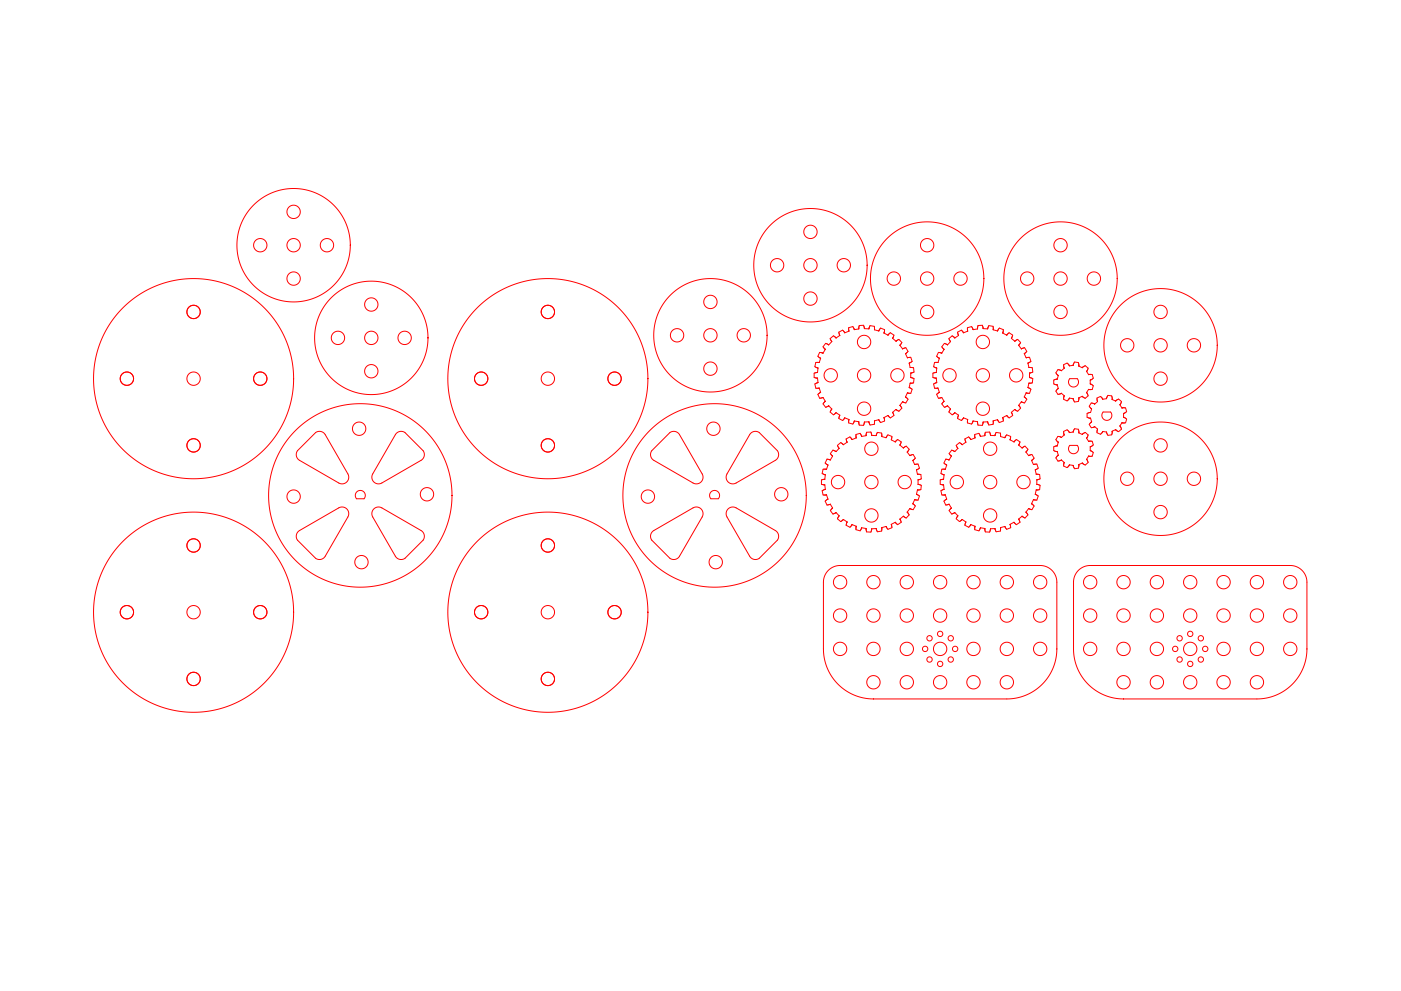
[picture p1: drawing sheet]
<svg xmlns="http://www.w3.org/2000/svg" width="420mm" height="297mm" viewBox="0 0 420 297" stroke-linecap="round" stroke-linejoin="round" font-family="sans-serif">
<g fill="none" stroke="#f00" stroke-width=".3">
<path d="M105.1 73.5h.1M260.1 79.5h.1M253.3 99.7h.1M253.3 99.7l-.6-.7-1.1 .6 .2 .9M254.6 99.3h.1M254.6 99.3l-1.3 .4M256.2 98.7v.1M256.2 98.7l-.4-.8-1.3 .3 .1 1.1M256.2 98.8h.1M257.5 98.5v.1M257.5 98.6h.1M257.5 98.6l-1.3 .2"/>
<path d="M259.2 98.4v.1M259.2 98.4l-.2-.9-1.3 .1-.2 .9M259.2 98.5h.1M259.2 98.5h1.4M260.6 98.5l.3-.9 1.3 .2v1M260.6 98.5h.1M262.2 98.8l1.3 .4M262.2 98.8h.1M263.5 99.2h.1M263.5 99.2l.6-.9 1.2 .5-.2 1M265.1 99.8l1.2 .7M265.1 99.8h.1"/>
<path d="M288.9 99.7h.1M288.9 99.7l-.6-.7-1.1 .6 .3 .9M290.2 99.3h.1M290.2 99.3l-1.2 .4M291.8 98.7v.1M291.8 98.7l-.4-.8-1.3 .3 .1 1.1M293.2 98.5v.1M293.2 98.6h.1M293.2 98.6l-1.4 .2M294.8 98.4v.1M294.8 98.4l-.2-.9-1.3 .1-.1 .9M294.8 98.5h.1"/>
<path d="M294.9 98.5h.1M294.9 98.5l1.3 .1M295.1 83.5h.1M296.2 98.6h.1M296.2 98.5v.1M296.2 98.5l.4-.9 1.2 .2 .1 1M296.2 98.5h.1M297.9 98.8l1.3 .4M297.9 98.8h.1M299.2 99.2h.1M299.2 99.2l.5-.9 1.2 .5-.2 1M300.7 99.8l1.2 .7"/>
<path d="M300.7 99.8h.1M335.1 83.5h.1M88.1 113.5h.1M128.4 101.3h.1M194.3 113.5h.1M230.1 100.5h.1M245.1 111.7l-.9 .2v1.2l.9 .2M245.2 111.7h.1M245.2 113.3h.1M245.2 113.3l.1 1.4M245.2 110.3h.1M245.2 114.7l-.8 .4 .2 1.3 1-.1"/>
<path d="M245.3 110.3h.1M245.3 114.7h-.1M245.3 114.7h.1M245.3 110.3l-.1 1.4M245.6 108.7h.1M245.6 108.7l-1-.1-.2 1.3 .8 .4M245.6 116.3h.1M245.7 108.7h.1M245.7 116.3h-.1M245.7 116.3h.1M245.7 116.3l.4 1.3M246.1 107.4h.1"/>
<path d="M246.1 117.6l-.8 .6 .5 1.2 1-.2M246.1 107.4l-.4 1.3M246.1 117.6h.1M246.8 105.8l-1-.2-.5 1.2 .8 .6M246.8 105.9h.1M246.8 119.1h.1M246.8 119.1l.7 1.2M247.5 104.7h.1M247.5 104.7l-.7 1.2M248.5 103.3h.1M248.5 103.3l-.9-.4-.8 1 .7 .8M248.5 103.3v.1"/>
<path d="M248.5 103.4h.1M249.4 102.4h.1M249.5 102.4l-1 1M250.7 101.3l-.8-.6-.9 .8 .4 .9M250.7 101.3h.1M251.8 100.5h.1M251.9 100.5l-1.2 .8M266.3 100.4v.1M266.3 100.4h.1M266.3 100.4l.7-.7 1.1 .8-.4 .8M267.7 101.4l1 .9M267.7 101.3v.1"/>
<path d="M268.7 102.3h.1M268.7 102.2l.9-.5 .9 1-.6 .7M269.9 103.5l.8 1.1M269.9 103.5h.1M270.7 104.6h.1M270.7 104.5v.1M270.8 104.5l.9-.3 .6 1.1-.7 .7M270.8 104.5h-.1M271.6 106l.5 1.2M271.6 119h.1M271.6 106h.1M271.6 119l.7 .7-.6 1.1-.9-.3"/>
<path d="M272.1 117.8l-.5 1.2M272.1 117.8h.1M272.2 107.2l.9-.1 .5 1.2-.9 .5M272.2 107.2h-.1M272.7 108.8l.2 1.3M272.7 116.2h.1M272.7 108.8h.1M272.7 116.2l.9 .5-.5 1.2-.9-.1M272.9 114.9l-.2 1.3M272.9 114.9h.1M273 110.1h-.1M273 110.1l1 .1 .1 1.3-1 .3"/>
<path d="M273.1 111.8v1.4M273.1 113.2h.1M273.1 111.8h.1M273.1 113.2l1 .3-.1 1.3-1 .1M280.7 111.7h.1M280.7 111.7l-.9 .2v1.2l.9 .2M280.8 113.3h-.1M280.8 113.3l.1 1.4M280.9 114.7l-.9 .4 .3 1.3 .9-.1M280.9 110.3h.1M280.9 110.3l-.1 1.4M280.9 114.7h.1"/>
<path d="M281.2 108.7h.1M281.2 108.7l-.9-.1-.3 1.3 .9 .4M281.3 108.7h.1M281.3 116.3h-.1M281.3 116.3h.1M281.3 116.3l.4 1.3M281.7 107.4h.1M281.7 117.6l-.8 .6 .5 1.2 1-.2M281.7 107.4l-.4 1.3M281.7 117.6h.1M282.4 105.8l-1-.2-.5 1.2 .8 .6M282.4 105.9h.1"/>
<path d="M282.4 119.1h.1M282.4 119.1l.7 1.2M283.1 104.7h.1M283.1 104.7l-.7 1.2M284.1 103.4h.1M284.1 103.4l-.9-.5-.8 1 .7 .8M285.1 102.4h.1M285.1 102.4l-.9 1M286.3 101.3l-.7-.6-1 .8 .5 .9M286.4 101.3h.1M287.5 100.5h.1M287.5 100.5l-1.1 .8"/>
<path d="M301.9 100.4v.1M301.9 100.4h.1M302 100.4l.6-.7 1.1 .8-.3 .8M302 100.4h-.1M303.3 101.4l1 .9M303.3 101.4h.1M304.3 102.3h.1M304.4 102.2l.8-.5 .9 1-.5 .7M305.5 103.5l.8 1M305.5 103.5h.1M306.4 104.5l.9-.3 .6 1.1-.7 .7M306.4 104.5h-.1"/>
<path d="M307.2 106l.5 1.2M307.2 119h.1M307.2 106h.1M307.2 119l.7 .7-.6 1.1-.9-.3M307.7 117.8l-.5 1.2M307.7 117.8h.1M307.7 107.2h.1M307.8 107.2l1-.1 .4 1.2-.9 .5M308.3 108.8l.3 1.3M308.3 116.2h.1M308.3 108.8h.1M308.3 116.2l.9 .5-.4 1.2-1-.1"/>
<path d="M308.6 114.9l-.3 1.3M308.6 114.9h.1M308.6 110.1h.1M308.6 110.1l1 .1 .1 1.3-.9 .3M308.7 111.8v1.4M308.7 113.2h.1M308.8 111.8h-.1M308.8 113.2l.9 .3-.1 1.3-1 .1M317 113.6h.1M317 113.6l-1 .3v1.2l1 .3M317 115.4h.1M317.1 113.6h.1"/>
<path d="M317.1 115.4h-.1M317.1 115.4h.1M317.1 115.4l.3 1M317.3 116.5l-.6 .8 .6 .9 1-.3M317.4 112.5v.1M317.4 112.6l-.3 1M317.4 116.4v.1M318.2 111v.1M318.2 111l-.9-.2-.6 .9 .6 .8M318.2 111.1h.1M318.3 111.1h.1M318.3 117.9h.1"/>
<path d="M318.3 117.9l.9 .7M319.2 110.4h.1M319.2 118.6l-.2 1.1 1 .5 .7-.9M319.2 110.4l-.9 .7M319.2 118.6h.1M320.6 109.5l.1 .1M320.6 109.5l-.6-.7-1 .5 .1 1M320.7 109.6v.1M320.7 109.7h.1M320.7 119.3h.1M320.7 119.3l1.1 .2M320.8 113.5h2.3l.3 1-.3 1-1.1 .5-1.1-.4-.5-1.1z"/>
<path d="M321.8 119.5h.1M321.8 109.5l-1.1 .2M321.8 109.5l.5-1 1.1 .2 .1 1M321.8 109.5h.1M323.5 109.7l1.1 .5M323.5 119.3h.1M323.5 109.7h.1M323.5 119.3l-.1 1-1.1 .2-.5-1M324.6 118.8l-1.1 .5M324.6 118.8h.1M324.6 110.2h.1M324.6 110.2l.9-.6 .8 .8-.4 .9"/>
<path d="M325.9 111.3l.6 1M325.9 117.7h.1M325.9 111.3h.1M325.9 117.7l.4 .9-.8 .8-.9-.6M326.5 116.7l-.6 1M326.5 116.7h.1M326.5 112.3h1.1l.3 1.1-.9 .5M326.5 112.3h.1M327 113.9v1.2M327 115.1h.1M327 113.9h.1M327 115.1l.9 .5-.3 1.1h-1.1"/>
<path d="M330.7 119.6l-.7-.8-1 .5 .1 1M330.7 119.7h.1M331.8 119.5l-1.1 .2M331.8 119.5h.1M331.9 119.4l.4-.9 1.1 .2 .1 1M331.9 119.4l-.1 .1M333.5 119.7l1.1 .5M333.5 119.7h.1M365.1 103.5h.1M94.6 129.7l.8-.4h.8l.8 .4 .5 .6 6.9 12 .1 1.4-.9 1.1-1 .2-.9-.2-11.9-6.8-.7-.7-.3-1.1 .4-1.1zM118.9 129.9l1.2-.6 1.4 .4 5.4 5.4 .3 .9-.1 1-.8 1-11.8 6.8-.9 .2-.8-.1-.7-.4-.4-.7-.2-.8 .2-.7zM195.5 135.1l5.4-5.4 1.1-.4 1.1 .3 .7 .7 6.8 11.8 .2 1-.2 .9-1.1 .9h-1.4l-12-6.9-.6-.6-.4-.7v-.9z"/>
<path d="M225.1 129.9l1.3-.6 1.3 .4 5.4 5.4 .4 .9-.1 1-.9 1-11.8 6.8-.8 .2-.9-.1-.6-.4-.5-.7-.1-.8 .1-.7zM247.5 120.3l-.7 .8 .8 1 .9-.4M247.5 120.3h.1M248.2 139.4h.1M248.3 139.4h.1M248.3 139.4l-.4 1.3M248.5 121.7h.1M248.5 121.6v.1M248.5 121.6h.1M248.5 121.6l1 1M249 137.8l-1-.2-.5 1.2 .7 .6M249 137.9h.1"/>
<path d="M249.4 122.6l-.4 .9 .9 .8 .8-.6M249.5 122.6h-.1M249.7 136.7h.1M249.7 136.7l-.7 1.2M250.7 135.3v.1M250.7 135.3l-.9-.4-.8 1 .6 .8M250.7 123.7h.1M250.7 123.7l1.2 .8M251.6 134.4h.1M251.6 134.4l-.9 1M251.8 124.5l-.2 .9 1.1 .6 .6-.7M251.9 124.5h-.1"/>
<path d="M252.9 133.3h.1M252.9 133.3l-.8-.6-1 .8 .5 .8M253.3 125.3l1.3 .4M253.3 125.3h.1M254 132.5h.1M254 132.5l-1.1 .8M254.6 125.7l-.1 1.1 1.3 .3 .4-.8M254.6 125.7h.1M255.5 131.7l-.6-.7-1.2 .6 .3 .9M255.5 131.7v.1M256.2 126.2v.1M256.2 126.2h.1"/>
<path d="M256.2 126.2l1.3 .2M256.8 131.2h.1M256.8 131.2v.1M256.8 131.3h.1M256.8 131.3l-1.3 .5M257.5 126.5l.2 .9 1.3 .1 .2-.9M257.5 126.4v.1M257.5 126.4h.1M258.4 130.8h.1M258.4 130.8l-.4-.9-1.3 .3 .1 1M259.2 126.5v.1M259.2 126.5h.1"/>
<path d="M259.7 130.5v.1M259.7 130.6h.1M259.7 130.6l-1.3 .2M260.6 126.5h-1.4M260.6 126.5h.1M261.4 130.5h.1M261.4 130.5l-.2-1-1.3 .1-.2 .9M261.4 130.5l1.4 .1M262.2 126.2h.1M262.2 126.2v1l-1.3 .2-.3-.9M262.8 130.5l.3-.9 1.3 .2v1M262.8 130.5v.1"/>
<path d="M263.5 125.8l-1.3 .4M263.5 125.8h.1M264.4 130.8l1.3 .4M264.4 130.8h.1M265.1 125.2h.1M265.1 125.2l.2 1-1.2 .5-.6-.9M265.7 131.2l.6-.9 1.2 .5-.2 1M265.7 131.2h.1M266.3 124.5l-1.2 .7M266.3 124.5h.1M266.3 124.5v.1M266.3 124.6h.1"/>
<path d="M267.3 131.8l1.2 .7M267.3 131.8h.1M267.7 123.6v.1M267.7 123.7l.4 .8-1.1 .8-.7-.7M268.5 132.4l.7-.7 1.1 .8-.4 .9M268.5 132.4v.1M268.7 122.7l-1 .9M268.7 122.7h.1M269.9 133.4l1 .9M269.9 121.5h.1M269.9 133.4h.1M269.9 121.6l.6 .7-.9 1-.9-.5"/>
<path d="M270.7 120.4l-.8 1.1M270.7 120.4h.1M270.7 120.4v.1M270.7 120.5h.1M270.9 134.3l.9-.6 .9 1-.5 .7M270.9 134.3h.1M272.1 135.5l.8 1.1M272.1 135.5h.1M272.1 135.4v.1M272.2 135.4h-.1M272.9 136.5l.9-.3 .7 1.1-.7 .7M272.9 136.5v.1"/>
<path d="M273.7 138l.6 1.2M273.8 138h-.1M274.3 139.2h.1M274.4 139.2l.9-.1 .4 1.2-.8 .5M283.1 120.3l-.7 .8 .8 1 .9-.5M283.1 120.3h.1M283.8 139.4h.1M283.9 139.4h.1M283.9 139.4l-.4 1.3M284.2 121.6h-.1M284.2 121.6l.9 1M284.6 137.8l-1-.2-.5 1.2 .7 .6"/>
<path d="M284.6 137.9h.1M285.1 122.6l-.5 .9 1 .8 .7-.6M285.1 122.6h.1M285.3 136.7h.1M285.3 136.7l-.7 1.2M286.3 135.3v.1M286.3 135.3l-.9-.4-.8 1 .6 .8M286.4 123.7h.1M286.4 123.7l1.1 .8M287.2 134.4h.1M287.3 134.4l-1 1M287.5 124.5l-.3 .9 1.1 .6 .6-.7"/>
<path d="M287.5 124.5h.1M288.5 133.3h.1M288.5 133.3l-.8-.6-.9 .8 .4 .8M289 125.3l1.2 .4M289 125.3h-.1M289.6 132.5h.1M289.7 132.5h.1M289.7 132.5l-1.1 .8M290.2 125.7l-.1 1.1 1.3 .3 .4-.8M290.2 125.7h.1M291.1 131.7l-.6-.7-1.1 .6 .2 .9M291.2 131.7v.1"/>
<path d="M291.8 126.2l1.4 .2M291.8 126.2v.1M292.4 131.2h.1M292.4 131.2v.1M292.4 131.3h.1M292.4 131.3l-1.2 .5M293.2 126.5l.1 .9 1.3 .1 .2-.9M293.2 126.4v.1M293.2 126.4h.1M294 130.8h.1M294 130.8l-.4-.9-1.3 .3 .1 1M294.8 126.5v.1"/>
<path d="M294.9 126.5h-.1M294.9 126.5h.1M295.4 130.5v.1M295.4 130.6h.1M295.4 130.6l-1.4 .2M296.2 126.4l-1.3 .1M296.2 126.4h.1M296.2 126.4v.1M296.2 126.5h.1M297 130.5h.1M297 130.5l-.2-1-1.3 .1-.1 .9M297 130.5l1.4 .1"/>
<path d="M297.9 126.2h.1M297.9 126.2l-.1 1-1.2 .2-.4-.9M298.4 130.5l.3-.9 1.3 .2 .1 1M298.4 130.5v.1M299.2 125.8l-1.3 .4M299.2 125.8h.1M300.1 130.8l1.2 .4M300.1 130.8h.1M300.7 125.2h.1M300.7 125.2l.2 1-1.2 .5-.5-.9M301.3 131.2l.6-.9 1.2 .5-.2 1M301.3 131.2h.1"/>
<path d="M301.9 124.5l-1.2 .7M301.9 124.5h.1M301.9 124.5v.1M301.9 124.6h.1M302.9 131.8l1.2 .7M302.9 131.8h.1M303.3 123.6h.1M303.4 123.7l.3 .8-1.1 .8-.6-.7M304.1 132.4l.7-.7 1.1 .8-.4 .9M304.1 132.4v.1M304.3 122.7l-1 .9M304.3 122.7h.1"/>
<path d="M305.5 133.4l1 .9M305.5 121.5h.1M305.5 133.4h.1M305.6 121.6l.5 .7-.9 1-.8-.5M306.3 120.5l-.8 1M306.3 120.5h.1M306.5 134.3l.9-.6 .9 1-.5 .7M306.5 134.3h.1M307.7 135.5l.8 1.1M307.7 135.5h.1M307.7 135.4v.1M307.8 135.4h-.1"/>
<path d="M308.5 136.5l1-.3 .6 1.1-.7 .7M308.5 136.5v.1M309.4 138l.5 1.2M309.4 138h.1M309.9 139.2h.1M310 139.2l1-.1 .4 1.2-.9 .5M317 133.6l-1 .3v1.2l1 .3M317 133.6h.1M317 135.4h.1M317.1 133.6h.1M317.1 135.4h-.1M317.1 135.4h.1"/>
<path d="M317.1 135.4l.3 1M317.3 136.5l-.6 .8 .6 .9 .9-.2M317.4 132.5v.1M317.4 132.6l-.3 1M317.4 136.4v.1M318.2 131v.1M318.2 131l-.9-.2-.6 .9 .6 .8M318.2 131.1h.1M318.2 137.9v.1M318.3 137.9h-.1M318.3 131.1h.1M318.3 137.9h.1"/>
<path d="M318.3 137.9l.9 .7M319.1 138.7l-.1 1 1 .5 .7-.9 1.1 .2M319.2 130.4h.1M319.2 130.4l-.9 .7M319.2 138.6h.1M320.7 129.7h.1M320.7 129.7l-.7-.9-1 .5 .2 1.1M320.8 133.5h2.3l.3 1-.3 1-1.1 .5-1.1-.4-.5-1.1zM321.8 129.5l-1.1 .2M321.8 139.5h.1M321.8 129.5h.1M321.8 129.5l.5-1 1.1 .2 .1 1"/>
<path d="M323.5 139.3h.1M323.5 139.3l-.1 1-1.1 .2-.5-1M323.5 129.7l1.1 .5M323.5 129.7h.1M324.6 138.8l-1.1 .5M324.6 138.8h.1M324.6 130.2l.9-.6 .8 .8-.4 .9M324.6 130.2h.1M325.9 131.3l.6 1M325.9 137.7h.1M325.9 131.3h.1M325.9 137.7l.4 .9-.8 .8-.9-.6"/>
<path d="M326.5 132.3h1.1l.3 1.1-.9 .5M326.5 132.3h.1M327 133.9v1.2M327 135.1h.1M327 133.9h.1M327 135.1l.9 .5-.3 1.1h-1.1l-.6 1M327 123.6l-1 .3v1.2l1 .3M327.1 123.6h.1M327.1 125.4h.1M327.1 125.4l.3 1.1M327.3 126.5l-.6 .8 .6 .9 .9-.3M327.4 126.5h-.1"/>
<path d="M328.2 121.1h.1M328.2 121.1l-.9-.3-.6 .9 .7 .9-.3 1M328.3 121.1h.1M328.3 127.9h-.1M328.3 127.9h.1M328.3 127.9l.9 .7M329.1 120.3l.1 .1M329.1 128.7l-.1 1 1 .5 .7-.8M329.2 120.4l-.9 .7M329.2 128.6h.1M330.7 129.4h.1M330.7 129.3v.1"/>
<path d="M330.7 129.3h.1M330.7 129.3l1.1 .2M330.8 123.5h2.3l.3 1-.3 1-1.1 .5-1.1-.4-.5-1.1zM331.8 129.5h.1M333.5 129.3h.1M333.5 129.3l.1 .1M333.6 129.4l-.2 .9-1.1 .2-.5-1M334.6 128.8l-1.1 .5M334.6 128.8h.1M334.6 120.2l.9-.6 .8 .8-.3 .8M334.6 120.2h.1M335.9 121.3l.6 1"/>
<path d="M335.9 127.7h.1M335.9 121.3h.1M335.9 127.7l.4 .9-.8 .8-.9-.6M336 121.2l-.1 .1M336.5 126.7l-.6 1M336.5 126.7h.1M336.5 122.3h.1M336.5 122.3h1.1l.3 1.1-.9 .5M337 123.9v1.2M337 125.1h.1M337 123.9h.1M337 125.1l.9 .5-.3 1.1h-1.1"/>
<path d="M89.4 159.3l12.4-7.2 .8-.1 .8 .1 .6 .4 .4 .7 .2 .9-.3 .8-6.8 11.9-1 .8-1 .1-.9-.4-5.4-5.4-.3-1.3zM107 147.4l1-.4 1.1 .4 .5 1.1-.4 1h-2.3l-.3-1zM112.1 152.6l1.1-.6 1.1 .1 12 7 .6 .5 .3 .7v.7l-.2 .8-5.5 5.5-1.1 .4-1.2-.3-.6-.7-6.9-11.9-.2-1.2zM135.6 148.5h.1M195.7 159.3l12.4-7.2 .8-.1 .7 .1 .6 .4 .5 .7 .1 .9-.2 .8-6.8 11.9-1 .8-1 .1-.9-.4-5.4-5.4-.4-1.3zM213.3 147.4l1-.4 1 .4 .5 1.1-.4 1h-2.2l-.4-1zM218.3 152.6l1.1-.6 1.2 .1 12 7 .6 .5 .3 .7v.8l-.3 .7-5.5 5.5-1.1 .4-1.1-.3-.7-.7-6.8-11.9-.2-1.2zM241.8 148.5h.1M247.3 143.7l-.9 .2v1.2l.9 .2M247.4 143.7h.1M247.4 145.3h.1M247.4 145.3l.1 1.4"/>
<path d="M247.5 146.7l-.9 .4 .2 1.3 1.1-.1M247.5 142.3h.1M247.5 142.3l-.1 1.4M247.5 146.7h.1M247.8 140.7l-1-.1-.2 1.3 .9 .4M247.9 140.7h.1M247.9 148.3h.1M247.9 148.3l.4 1.3M248.2 149.6l-.7 .6 .5 1.2 1-.2M248.3 149.6h-.1M248.3 149.6h.1M249 151.1h.1"/>
<path d="M249 151.1l.7 1.2M249.7 152.3l-.7 .8 .8 1 .9-.4M249.7 152.3h.1M250.7 153.6h.1M250.7 153.6l.9 1M251.6 154.6l-.5 .9 1 .8 .8-.6M251.6 154.6h.1M252.9 155.7h.1M252.9 155.7l1.1 .8M254 156.5l-.3 .9 1.2 .6 .6-.7M254 156.5h.1M255.5 157.3h.1"/>
<path d="M255.5 157.2v.1M255.5 157.2l1.3 .5M256.8 157.8l-.1 1 1.3 .3 .4-.9M256.8 157.7h.1M258.4 158.2h.1M258.4 158.2l1.3 .2M259.7 158.4l.2 1 1.3 .1 .2-.9M259.7 158.4h.1M261.4 158.5v.1M261.4 158.5h.1M262.8 158.4l-1.4 .1M262.8 158.4h.1"/>
<path d="M262.8 158.4v.1M262.8 158.5h.1M264.4 158.2h.1M264.4 158.2v1l-1.3 .2-.3-.9M265.7 157.8l-1.3 .4M265.7 157.8h.1M267.3 157.2h.1M267.3 157.2l.2 1-1.2 .5-.6-.9M268.5 156.5l-1.2 .7M268.5 156.5h.1M269.9 155.6h.1M269.9 155.6v.1"/>
<path d="M269.9 155.7l.4 .8-1.1 .8-.7-.7M270.9 154.7l-1 .9M270.9 154.7h.1M272.1 153.5h.1M272.1 153.5l.6 .8-.9 1-.9-.6M272.9 152.4l-.8 1.1M272.9 152.4h.1M273.7 151h.1M273.8 151h.1M273.8 151l.7 .7-.7 1.1-.9-.3M274.3 149.8l-.6 1.2M274.3 149.8h.1"/>
<path d="M274.9 140.8l.2 1.3M274.9 148.2h.1M274.9 140.8h.1M274.9 148.2l.8 .5-.4 1.2-.9-.1M275.1 146.9l-.2 1.3M275.1 146.9h.1M275.2 142.1h-.1M275.2 142.1l1 .1 .1 1.3-.9 .3M275.3 143.8v1.4M275.3 145.2h.1M275.3 143.8h.1M275.4 143.8h-.1"/>
<path d="M275.4 145.2h.1M275.4 143.8h.1M275.4 145.2l.9 .3-.1 1.3-1 .1M282.9 143.7h.1M282.9 143.7l-.9 .2v1.2l.9 .2M283 145.3h-.1M283 145.3l.1 1.4M283.1 146.7l-.9 .4 .3 1.3 1-.1M283.1 142.3h.1M283.1 142.3l-.1 1.4M283.1 146.7h.1M283.4 140.7l-.9-.1-.3 1.3 .9 .4"/>
<path d="M283.5 140.7h.1M283.5 148.3h.1M283.5 148.3l.4 1.3M283.8 149.6l-.7 .6 .5 1.2 1-.2M283.9 149.6h-.1M283.9 149.6h.1M284.6 151.1h.1M284.6 151.1l.7 1.2M285.3 152.3l-.7 .8 .8 1 .9-.4M285.3 152.3h.1M286.3 153.6h.1M286.3 153.6l1 1"/>
<path d="M287.2 154.6l-.4 .9 .9 .8 .8-.6M287.3 154.6h.1M288.6 155.7h-.1M288.6 155.7l1.1 .8M289.6 156.5l-.2 .9 1.1 .6 .6-.7M289.7 156.5h.1M291.1 157.3h.1M291.2 157.3h-.1M291.2 157.2v.1M291.2 157.2l1.2 .5M292.4 157.8l-.1 1 1.3 .3 .4-.9M292.4 157.7h.1"/>
<path d="M294 158.2h.1M294 158.2l1.4 .2M295.4 158.4l.1 1 1.3 .1 .2-.9M295.4 158.4h.1M297 158.5v.1M297 158.5h.1M298.4 158.4l-1.4 .1M298.4 158.4h.1M298.4 158.4v.1M298.4 158.5h.1M300.1 158.2h.1M300.1 158.2l-.1 1-1.3 .2-.3-.9"/>
<path d="M301.3 157.8l-1.2 .4M301.3 157.8h.1M302.9 157.2h.1M302.9 157.2l.2 1-1.2 .5-.5-.9M304.1 156.5l-1.2 .7M304.1 156.5h.1M305.5 155.6h.1M305.5 155.6v.1M305.5 155.7l.4 .8-1.1 .8-.7-.7M306.5 154.7l-1 .9M306.5 154.7h.1M307.7 153.5h.1"/>
<path d="M307.7 153.5l.6 .8-.9 1-.9-.6M308.5 152.4l-.8 1.1M308.5 152.4h.1M309.4 151h.1M309.4 151l.7 .7-.6 1.1-1-.3M309.9 149.8l-.5 1.2M309.9 149.8h.1M310.5 140.8l.3 1.3M310.5 148.2h.1M310.5 140.8h.1M310.5 148.2l.9 .5-.4 1.2-1-.1M310.8 146.9l-.3 1.3"/>
<path d="M310.8 146.9h.1M310.8 142.1h.1M310.8 142.1l1 .1 .1 1.3-.9 .3M310.9 143.8v1.4M310.9 145.2h.1M310.9 143.8h.1M311 143.8h-.1M311 145.2h.1M311 143.8h.1M311 145.2l.9 .3-.1 1.3-1 .1M365.1 143.5h.1M248.4 171l1.6-1.1 1.9-.4h60.1l1.9 .4 1.2 .7 .9 1 .7 1.3 .2 1.3v21l-.4 2.7-.8 2.6-2 3.3-2.8 2.7-3.3 1.9-3.8 1-42.2 .1-2.9-.4-2.8-.9-3-1.8-2.6-2.5-1.9-3-1.2-3.4-.3-2.8 .1-20.4 .4-1.8z"/>
<path d="M323.4 171l1.6-1.1 1.9-.4h60.1l1.9 .4 1.2 .7 .9 1 .7 1.3 .2 1.3v21l-.4 2.7-.8 2.6-2 3.3-2.8 2.7-3.3 1.9-3.8 1-42.2 .1-2.9-.4-2.8-.9-3.1-1.8-2.5-2.5-1.9-3-1.2-3.4-.3-2.8 .1-20.4 .4-1.8zM88.1 183.5h.1M194.3 183.5h.1"/>
<circle cx="78.1" cy="73.5" r="2"/>
<circle cx="88.1" cy="73.5" r="17"/>
<circle cx="88.1" cy="63.5" r="2"/>
<circle cx="88.1" cy="73.5" r="2"/>
<circle cx="98.1" cy="73.5" r="2"/>
<circle cx="233.1" cy="79.5" r="2"/>
<circle cx="243.1" cy="79.5" r="17"/>
<circle cx="243.1" cy="79.5" r="2"/>
<circle cx="243.1" cy="69.5" r="2"/>
<circle cx="253.1" cy="79.5" r="2"/>
<circle cx="278.1" cy="73.5" r="2"/>
<circle cx="318.1" cy="73.5" r="2"/>
<circle cx="58.1" cy="93.5" r="2"/>
<circle cx="88.1" cy="83.5" r="2"/>
<circle cx="111.4" cy="91.3" r="2"/>
<circle cx="164.3" cy="93.5" r="2"/>
<circle cx="213.1" cy="90.5" r="2"/>
<circle cx="243.1" cy="89.5" r="2"/>
<circle cx="268.1" cy="83.5" r="2"/>
<circle cx="278.1" cy="83.5" r="17"/>
<circle cx="278.1" cy="93.5" r="2"/>
<circle cx="278.1" cy="83.5" r="2"/>
<circle cx="288.1" cy="83.5" r="2"/>
<circle cx="308.1" cy="83.5" r="2"/>
<circle cx="318.1" cy="93.5" r="2"/>
<circle cx="318.1" cy="83.5" r="2"/>
<circle cx="318.1" cy="83.5" r="17"/>
<circle cx="328.1" cy="83.5" r="2"/>
<circle cx="348.1" cy="93.5" r="2"/>
<circle cx="38.1" cy="113.5" r="2"/>
<circle cx="58.1" cy="113.5" r="2"/>
<circle cx="58.1" cy="113.5" r="30"/>
<circle cx="78.1" cy="113.5" r="2"/>
<circle cx="101.4" cy="101.3" r="2"/>
<circle cx="111.4" cy="111.3" r="2"/>
<circle cx="111.4" cy="101.3" r="2"/>
<circle cx="111.4" cy="101.3" r="17"/>
<circle cx="121.4" cy="101.3" r="2"/>
<circle cx="144.3" cy="113.5" r="2"/>
<circle cx="164.3" cy="113.5" r="30"/>
<circle cx="164.3" cy="113.5" r="2"/>
<circle cx="184.3" cy="113.5" r="2"/>
<circle cx="203.1" cy="100.5" r="2"/>
<circle cx="213.1" cy="100.5" r="17"/>
<circle cx="213.1" cy="100.5" r="2"/>
<circle cx="213.1" cy="110.5" r="2"/>
<circle cx="223.1" cy="100.5" r="2"/>
<circle cx="249.1" cy="112.5" r="2"/>
<circle cx="259.1" cy="112.5" r="2"/>
<circle cx="259.1" cy="102.5" r="2"/>
<circle cx="269.1" cy="112.5" r="2"/>
<circle cx="284.8" cy="112.5" r="2"/>
<circle cx="294.8" cy="102.5" r="2"/>
<circle cx="294.8" cy="112.5" r="2"/>
<circle cx="304.8" cy="112.5" r="2"/>
<circle cx="338.1" cy="103.5" r="2"/>
<circle cx="348.1" cy="103.5" r="2"/>
<circle cx="348.1" cy="113.5" r="2"/>
<circle cx="348.1" cy="103.5" r="17"/>
<circle cx="358.1" cy="103.5" r="2"/>
<circle cx="58.1" cy="133.5" r="2"/>
<circle cx="107.7" cy="128.5" r="2"/>
<circle cx="164.3" cy="133.5" r="2"/>
<circle cx="214" cy="128.5" r="2"/>
<circle cx="259.1" cy="122.5" r="2"/>
<circle cx="261.3" cy="134.5" r="2"/>
<circle cx="294.8" cy="122.5" r="2"/>
<circle cx="296.9" cy="134.5" r="2"/>
<circle cx="348.1" cy="133.5" r="2"/>
<circle cx="88.1" cy="148.8" r="2"/>
<circle cx="108.1" cy="148.5" r="27.5"/>
<circle cx="128.1" cy="148.2" r="2"/>
<circle cx="194.3" cy="148.8" r="2"/>
<circle cx="214.3" cy="148.5" r="27.5"/>
<circle cx="234.3" cy="148.2" r="2"/>
<circle cx="251.3" cy="144.5" r="2"/>
<circle cx="261.3" cy="154.5" r="2"/>
<circle cx="261.3" cy="144.5" r="2"/>
<circle cx="271.3" cy="144.5" r="2"/>
<circle cx="286.9" cy="144.5" r="2"/>
<circle cx="296.9" cy="154.5" r="2"/>
<circle cx="296.9" cy="144.5" r="2"/>
<circle cx="306.9" cy="144.5" r="2"/>
<circle cx="338.1" cy="143.5" r="2"/>
<circle cx="348.1" cy="153.5" r="2"/>
<circle cx="348.1" cy="143.5" r="2"/>
<circle cx="348.1" cy="143.5" r="17"/>
<circle cx="358.1" cy="143.5" r="2"/>
<circle cx="58.1" cy="163.5" r="2"/>
<circle cx="108.4" cy="168.5" r="2"/>
<circle cx="164.3" cy="163.5" r="2"/>
<circle cx="214.7" cy="168.5" r="2"/>
<circle cx="251.9" cy="174.5" r="2"/>
<circle cx="261.9" cy="174.5" r="2"/>
<circle cx="271.9" cy="174.5" r="2"/>
<circle cx="281.9" cy="174.5" r="2"/>
<circle cx="291.9" cy="174.5" r="2"/>
<circle cx="301.9" cy="174.5" r="2"/>
<circle cx="311.9" cy="174.5" r="2"/>
<circle cx="326.9" cy="174.5" r="2"/>
<circle cx="336.9" cy="174.5" r="2"/>
<circle cx="346.9" cy="174.5" r="2"/>
<circle cx="356.9" cy="174.5" r="2"/>
<circle cx="366.9" cy="174.5" r="2"/>
<circle cx="376.9" cy="174.5" r="2"/>
<circle cx="386.9" cy="174.5" r="2"/>
<circle cx="38.1" cy="183.5" r="2"/>
<circle cx="58.1" cy="183.5" r="2"/>
<circle cx="58.1" cy="183.5" r="30"/>
<circle cx="78.1" cy="183.5" r="2"/>
<circle cx="144.3" cy="183.5" r="2"/>
<circle cx="164.3" cy="183.5" r="30"/>
<circle cx="164.3" cy="183.5" r="2"/>
<circle cx="184.3" cy="183.5" r="2"/>
<circle cx="251.9" cy="184.5" r="2"/>
<circle cx="251.9" cy="194.5" r="2"/>
<circle cx="261.9" cy="194.5" r="2"/>
<circle cx="261.9" cy="184.5" r="2"/>
<circle cx="271.9" cy="194.5" r="2"/>
<circle cx="271.9" cy="184.5" r="2"/>
<circle cx="277.4" cy="194.5" r=".8"/>
<circle cx="278.8" cy="191.3" r=".8"/>
<circle cx="278.8" cy="197.7" r=".8"/>
<circle cx="281.9" cy="190" r=".8"/>
<circle cx="281.9" cy="199" r=".8"/>
<circle cx="281.9" cy="184.5" r="2"/>
<circle cx="281.9" cy="194.5" r="2"/>
<circle cx="285.1" cy="191.3" r=".8"/>
<circle cx="285.1" cy="197.7" r=".8"/>
<circle cx="286.4" cy="194.5" r=".8"/>
<circle cx="291.9" cy="184.5" r="2"/>
<circle cx="291.9" cy="194.5" r="2"/>
<circle cx="301.9" cy="184.5" r="2"/>
<circle cx="301.9" cy="194.5" r="2"/>
<circle cx="311.9" cy="184.5" r="2"/>
<circle cx="311.9" cy="194.5" r="2"/>
<circle cx="326.9" cy="184.5" r="2"/>
<circle cx="326.9" cy="194.5" r="2"/>
<circle cx="336.9" cy="184.5" r="2"/>
<circle cx="336.9" cy="194.5" r="2"/>
<circle cx="346.9" cy="194.5" r="2"/>
<circle cx="346.9" cy="184.5" r="2"/>
<circle cx="352.4" cy="194.5" r=".8"/>
<circle cx="353.8" cy="191.3" r=".8"/>
<circle cx="353.8" cy="197.7" r=".8"/>
<circle cx="356.9" cy="190" r=".8"/>
<circle cx="356.9" cy="199" r=".8"/>
<circle cx="356.9" cy="194.5" r="2"/>
<circle cx="356.9" cy="184.5" r="2"/>
<circle cx="360.1" cy="191.3" r=".8"/>
<circle cx="360.1" cy="197.7" r=".8"/>
<circle cx="361.4" cy="194.5" r=".8"/>
<circle cx="366.9" cy="194.5" r="2"/>
<circle cx="366.9" cy="184.5" r="2"/>
<circle cx="376.9" cy="184.5" r="2"/>
<circle cx="376.9" cy="194.5" r="2"/>
<circle cx="386.9" cy="184.5" r="2"/>
<circle cx="386.9" cy="194.5" r="2"/>
<circle cx="58.1" cy="203.5" r="2"/>
<circle cx="164.3" cy="203.5" r="2"/>
<circle cx="261.9" cy="204.5" r="2"/>
<circle cx="271.9" cy="204.5" r="2"/>
<circle cx="281.9" cy="204.5" r="2"/>
<circle cx="291.9" cy="204.5" r="2"/>
<circle cx="301.9" cy="204.5" r="2"/>
<circle cx="336.9" cy="204.5" r="2"/>
<circle cx="346.9" cy="204.5" r="2"/>
<circle cx="356.9" cy="204.5" r="2"/>
<circle cx="366.9" cy="204.5" r="2"/>
<circle cx="376.9" cy="204.5" r="2"/>
</g>
</svg>
